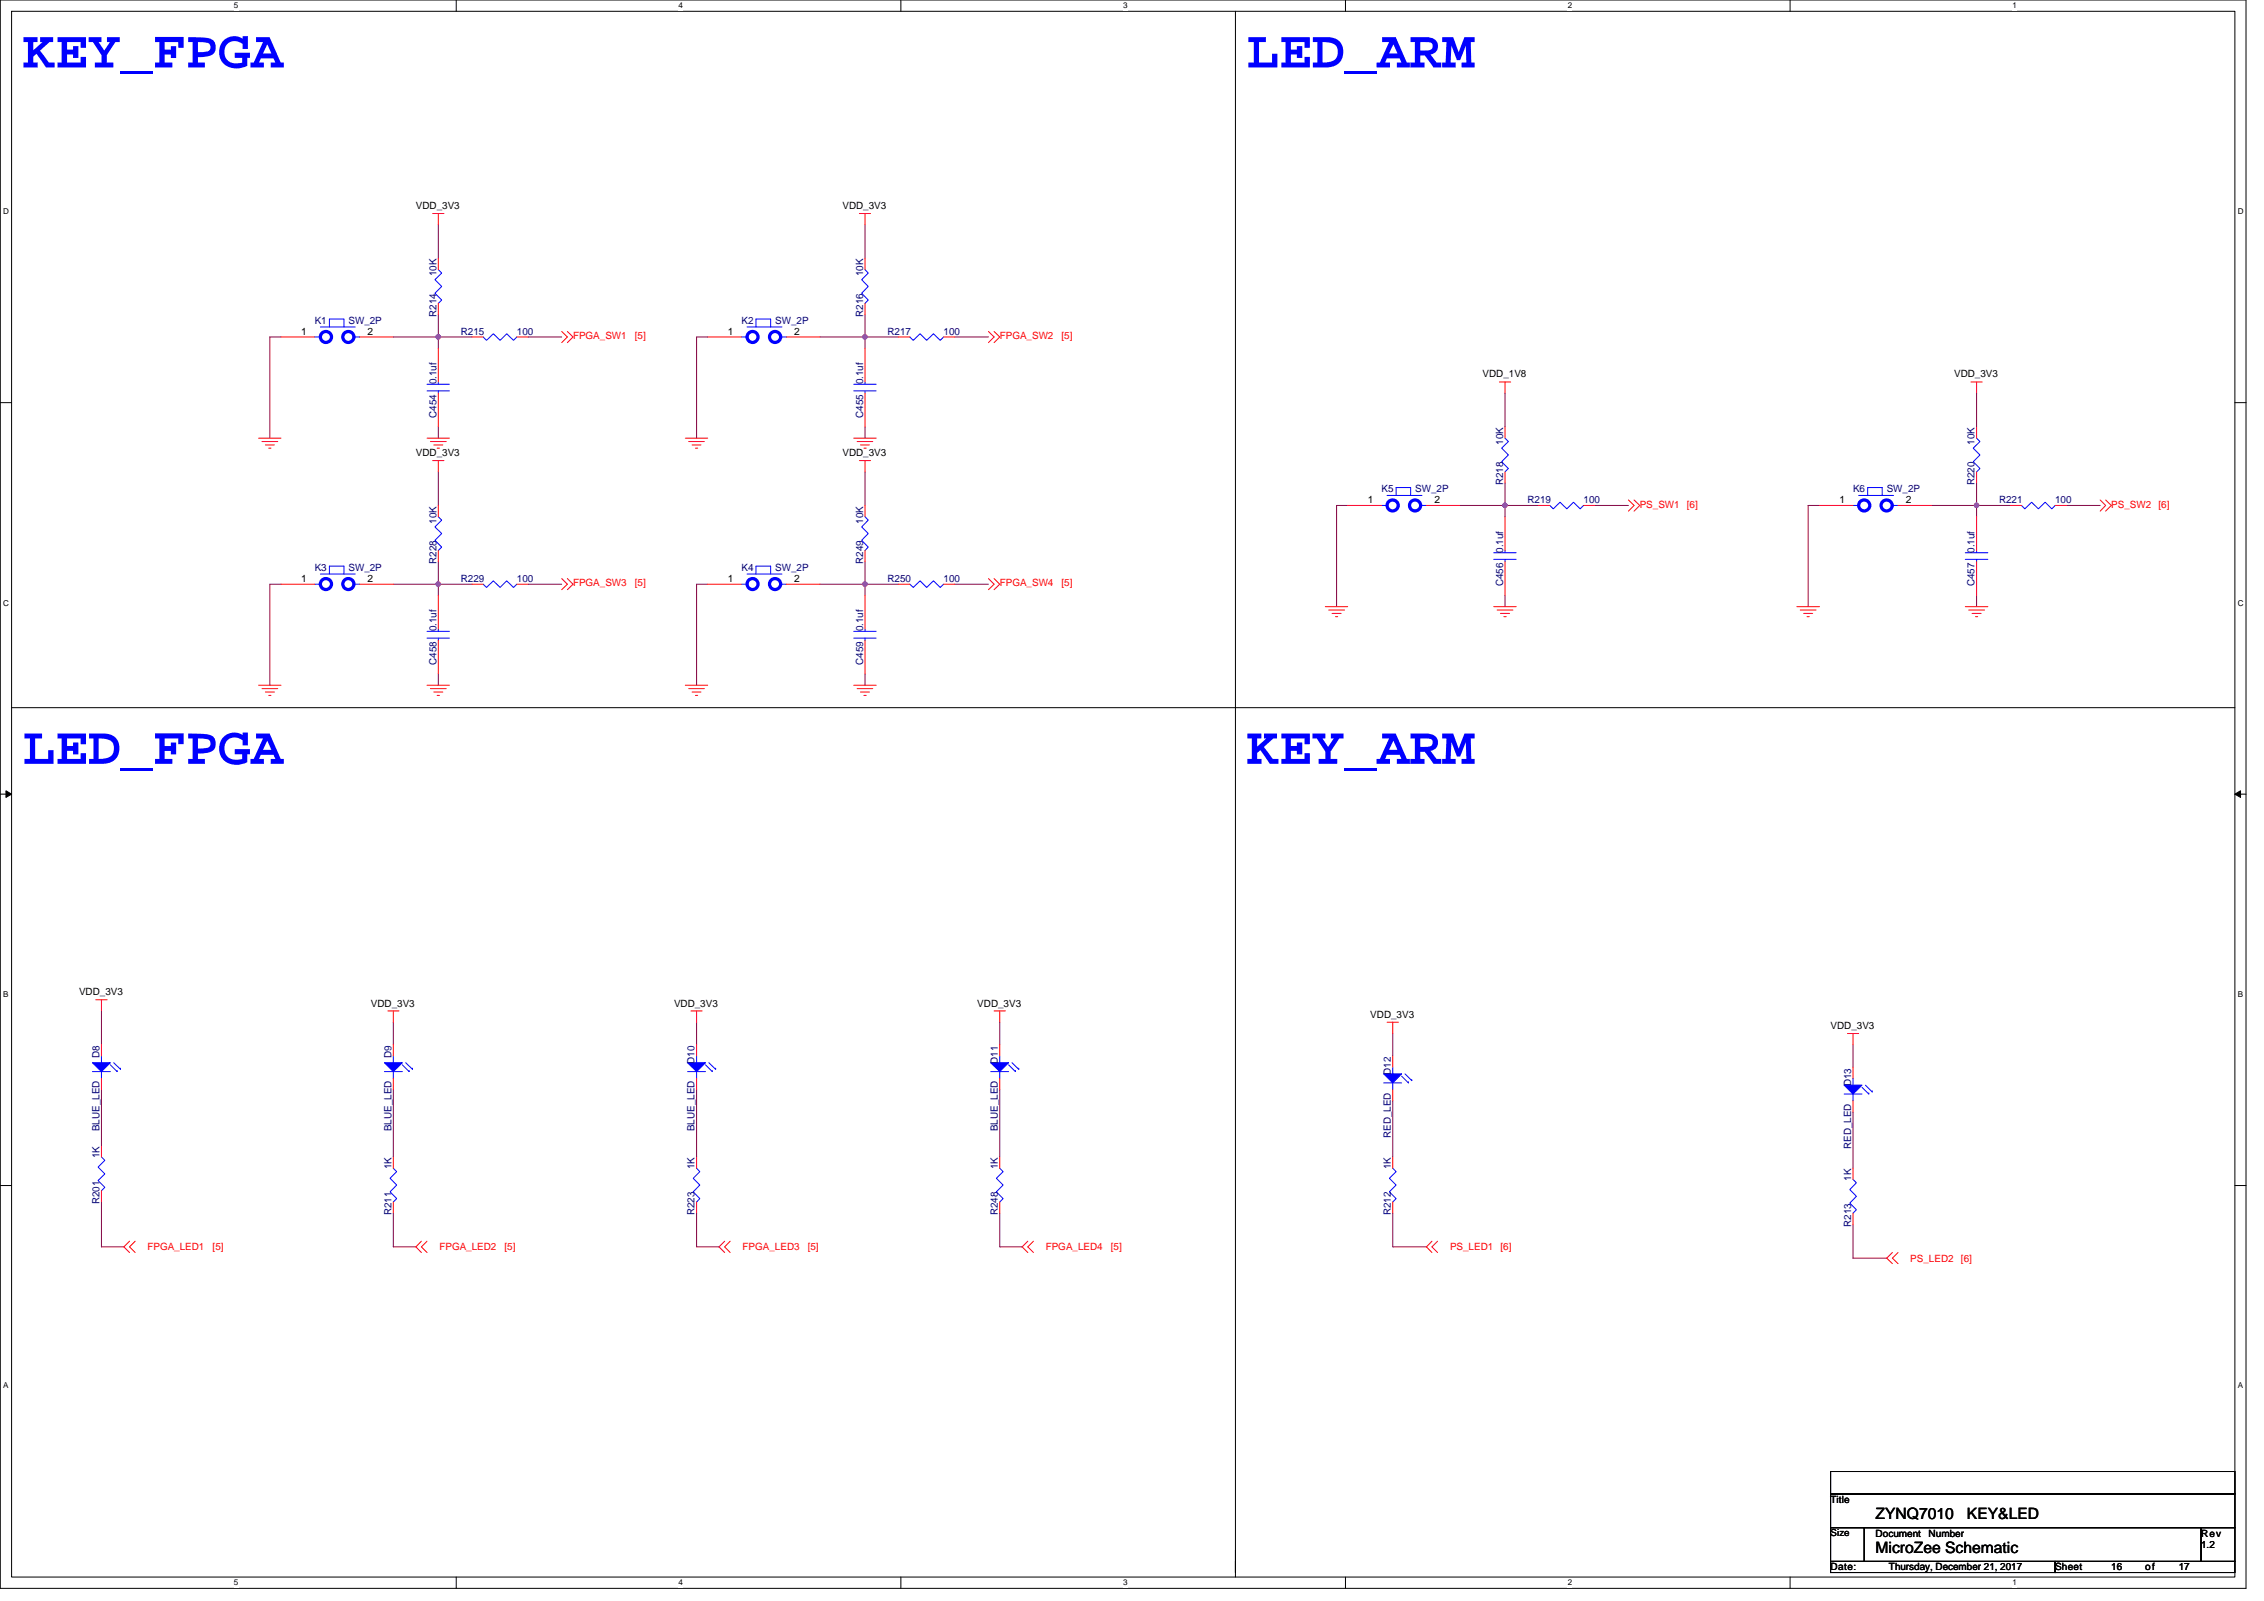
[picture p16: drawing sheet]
<svg xmlns="http://www.w3.org/2000/svg" width="297mm" height="210mm" viewBox="0 0 297 210" stroke-linecap="round" stroke-linejoin="round" font-family="sans-serif">
<defs><g id="words">
<g font-size="7.1" fill="#00f">
<text x="3" y="8.8">KEY_FPGA</text>
<text x="163.6" y="8.8">LED_ARM</text>
<text x="3" y="100.2">LED_FPGA</text>
<text x="163.6" y="100.2">KEY_ARM</text>
</g>
<g font-size="2.1">
<text x="246.1" y="203.7">MicroZee Schematic</text>
<text x="246.1" y="199.3">ZYNQ7010</text>
<text x="258.1" y="199.3">KEY&amp;LED</text>
</g>
<g font-size="1.3">
<text x="54.6" y="27.4">VDD_3V3</text>
<text x="110.5" y="27.4">VDD_3V3</text>
<text x="39.5" y="43.9">1</text>
<text x="48.2" y="43.9">2</text>
<text x="95.5" y="43.9">1</text>
<text x="104.2" y="43.9">2</text>
<text x="194.5" y="49.5">VDD_1V8</text>
<text x="256.4" y="49.5">VDD_3V3</text>
<text x="54.6" y="59.8">VDD_3V3</text>
<text x="110.5" y="59.8">VDD_3V3</text>
<text x="179.5" y="66">1</text>
<text x="188.2" y="66">2</text>
<text x="241.3" y="66">1</text>
<text x="250.1" y="66">2</text>
<text x="39.5" y="76.3">1</text>
<text x="48.2" y="76.3">2</text>
<text x="95.5" y="76.3">1</text>
<text x="104.2" y="76.3">2</text>
<text x="10.4" y="130.5">VDD_3V3</text>
<text x="48.7" y="132">VDD_3V3</text>
<text x="88.4" y="132">VDD_3V3</text>
<text x="128.2" y="132">VDD_3V3</text>
<text x="179.8" y="133.5">VDD_3V3</text>
<text x="240.2" y="135">VDD_3V3</text>
<text x="240.2" y="197.1">Title</text>
<text x="240.2" y="201.5">Size</text>
<text x="246.1" y="201.5">Document</text>
<text x="253" y="201.5">Number</text>
<text x="288.8" y="201.5">Rev</text>
<text x="288.8" y="203">1.2</text>
<text x="240.2" y="206">Date:</text>
<text x="247.8" y="206">Thursday, December 21, 2017</text>
<text x="269.6" y="206">Sheet</text>
<text x="277" y="206">16</text>
<text x="281.4" y="206">of</text>
<text x="285.9" y="206">17</text>
</g>
<g font-size="1.3" fill="#000080">
<text x="57.3" y="41.6" transform="rotate(-90 57.3 41.6)">R214</text>
<text x="57.3" y="36.3" transform="rotate(-90 57.3 36.3)">10K</text>
<text x="113.2" y="41.6" transform="rotate(-90 113.2 41.6)">R216</text>
<text x="113.2" y="36.3" transform="rotate(-90 113.2 36.3)">10K</text>
<text x="41.3" y="42.4">K1</text>
<text x="45.7" y="42.4">SW_2P</text>
<text x="60.4" y="43.9">R215</text>
<text x="67.8" y="43.9">100</text>
<text x="97.3" y="42.4">K2</text>
<text x="101.7" y="42.4">SW_2P</text>
<text x="116.4" y="43.9">R217</text>
<text x="123.8" y="43.9">100</text>
<text x="57.3" y="50.4" transform="rotate(-90 57.3 50.4)">0.1uf</text>
<text x="113.2" y="50.4" transform="rotate(-90 113.2 50.4)">0.1uf</text>
<text x="57.3" y="54.8" transform="rotate(-90 57.3 54.8)">C454</text>
<text x="113.2" y="54.8" transform="rotate(-90 113.2 54.8)">C455</text>
<text x="197.2" y="58.4" transform="rotate(-90 197.2 58.4)">10K</text>
<text x="259.1" y="58.4" transform="rotate(-90 259.1 58.4)">10K</text>
<text x="181.2" y="64.5">K5</text>
<text x="185.7" y="64.5">SW_2P</text>
<text x="197.2" y="63.6" transform="rotate(-90 197.2 63.6)">R218</text>
<text x="243.1" y="64.5">K6</text>
<text x="247.5" y="64.5">SW_2P</text>
<text x="259.1" y="63.6" transform="rotate(-90 259.1 63.6)">R220</text>
<text x="57.3" y="68.7" transform="rotate(-90 57.3 68.7)">10K</text>
<text x="113.2" y="68.7" transform="rotate(-90 113.2 68.7)">10K</text>
<text x="200.4" y="66">R219</text>
<text x="207.8" y="66">100</text>
<text x="262.3" y="66">R221</text>
<text x="269.6" y="66">100</text>
<text x="41.3" y="74.8">K3</text>
<text x="45.7" y="74.8">SW_2P</text>
<text x="57.3" y="74" transform="rotate(-90 57.3 74)">R228</text>
<text x="60.4" y="76.3">R229</text>
<text x="67.8" y="76.3">100</text>
<text x="97.3" y="74.8">K4</text>
<text x="101.7" y="74.8">SW_2P</text>
<text x="113.2" y="74" transform="rotate(-90 113.2 74)">R249</text>
<text x="116.4" y="76.3">R250</text>
<text x="123.8" y="76.3">100</text>
<text x="197.2" y="76.9" transform="rotate(-90 197.2 76.9)">C456</text>
<text x="197.2" y="72.5" transform="rotate(-90 197.2 72.5)">0.1uf</text>
<text x="259.1" y="76.9" transform="rotate(-90 259.1 76.9)">C457</text>
<text x="259.1" y="72.5" transform="rotate(-90 259.1 72.5)">0.1uf</text>
<text x="57.3" y="82.8" transform="rotate(-90 57.3 82.8)">0.1uf</text>
<text x="113.2" y="82.8" transform="rotate(-90 113.2 82.8)">0.1uf</text>
<text x="57.3" y="87.2" transform="rotate(-90 57.3 87.2)">C458</text>
<text x="113.2" y="87.2" transform="rotate(-90 113.2 87.2)">C459</text>
<text x="13.1" y="138.8" transform="rotate(-90 13.1 138.8)">D8</text>
<text x="51.4" y="138.8" transform="rotate(-90 51.4 138.8)">D9</text>
<text x="91.1" y="139.5" transform="rotate(-90 91.1 139.5)">D10</text>
<text x="130.9" y="139.5" transform="rotate(-90 130.9 139.5)">D11</text>
<text x="182.5" y="141" transform="rotate(-90 182.5 141)">D12</text>
<text x="242.9" y="142.5" transform="rotate(-90 242.9 142.5)">D13</text>
<text x="13.1" y="148.4" transform="rotate(-90 13.1 148.4)">BLUE_LED</text>
<text x="51.4" y="148.4" transform="rotate(-90 51.4 148.4)">BLUE_LED</text>
<text x="91.1" y="148.4" transform="rotate(-90 91.1 148.4)">BLUE_LED</text>
<text x="130.9" y="148.4" transform="rotate(-90 130.9 148.4)">BLUE_LED</text>
<text x="182.5" y="149.2" transform="rotate(-90 182.5 149.2)">RED_LED</text>
<text x="13.1" y="151.9" transform="rotate(-90 13.1 151.9)">1K</text>
<text x="51.4" y="153.4" transform="rotate(-90 51.4 153.4)">1K</text>
<text x="91.1" y="153.4" transform="rotate(-90 91.1 153.4)">1K</text>
<text x="130.9" y="153.4" transform="rotate(-90 130.9 153.4)">1K</text>
<text x="182.5" y="153.4" transform="rotate(-90 182.5 153.4)">1K</text>
<text x="242.9" y="154.8" transform="rotate(-90 242.9 154.8)">1K</text>
<text x="242.9" y="150.7" transform="rotate(-90 242.9 150.7)">RED_LED</text>
<text x="13.1" y="157.9" transform="rotate(-90 13.1 157.9)">R201</text>
<text x="51.4" y="159.4" transform="rotate(-90 51.4 159.4)">R211</text>
<text x="91.1" y="159.4" transform="rotate(-90 91.1 159.4)">R223</text>
<text x="130.9" y="159.4" transform="rotate(-90 130.9 159.4)">R248</text>
<text x="182.5" y="159.4" transform="rotate(-90 182.5 159.4)">R212</text>
<text x="242.9" y="160.9" transform="rotate(-90 242.9 160.9)">R213</text>
</g>
<g font-size="1.3" fill="#f00">
<text x="75.2" y="44.5">FPGA_SW1</text>
<text x="83.3" y="44.5">[5]</text>
<text x="131.2" y="44.5">FPGA_SW2</text>
<text x="139.3" y="44.5">[5]</text>
<text x="215.1" y="66.6">PS_SW1</text>
<text x="221.3" y="66.6">[6]</text>
<text x="277" y="66.6">PS_SW2</text>
<text x="283.2" y="66.6">[6]</text>
<text x="75.2" y="76.9">FPGA_SW3</text>
<text x="83.3" y="76.9">[5]</text>
<text x="131.2" y="76.9">FPGA_SW4</text>
<text x="139.3" y="76.9">[5]</text>
<text x="19.3" y="164">FPGA_LED1</text>
<text x="27.9" y="164">[5]</text>
<text x="57.7" y="164">FPGA_LED2</text>
<text x="66.2" y="164">[5]</text>
<text x="97.4" y="164">FPGA_LED3</text>
<text x="106" y="164">[5]</text>
<text x="137.2" y="164">FPGA_LED4</text>
<text x="145.8" y="164">[5]</text>
<text x="190.2" y="164">PS_LED1</text>
<text x="196.9" y="164">[6]</text>
<text x="250.6" y="165.5">PS_LED2</text>
<text x="257.3" y="165.5">[6]</text>
</g>
<g font-size="1.1">
<text x="30.7" y="1.1">5</text>
<text x="89" y="1.1">4</text>
<text x="147.4" y="1.1">3</text>
<text x="205.7" y="1.1">2</text>
<text x="264" y="1.1">1</text>
<text x=".4" y="28.1">D</text>
<text x="293.6" y="28.1">D</text>
<text x=".4" y="79.4">C</text>
<text x="293.6" y="79.4">C</text>
<text x=".4" y="130.8">B</text>
<text x="293.6" y="130.8">B</text>
<text x=".4" y="182.1">A</text>
<text x="293.6" y="182.1">A</text>
<text x="30.7" y="207.9">5</text>
<text x="89" y="207.9">4</text>
<text x="147.4" y="207.9">3</text>
<text x="205.7" y="207.9">2</text>
<text x="264" y="207.9">1</text>
</g>
</g></defs>
<path d="M0 0h294.7v208.3h-294.7zM1.5 1.5h291.7v205.3h-291.7z" fill="none" stroke="#000" stroke-width=".13"/>
<g fill="#fff">
<path d="M30.7 .1h.6v1.2h-.6z"/>
<path d="M30.7 207h.6v1.2h-.6z"/>
</g>
<path d="M59.9 0v1.5M59.9 206.8v1.5" fill="none" stroke="#000" stroke-width=".13"/>
<g fill="#fff">
<path d="M89 .1h.6v1.2h-.6z"/>
<path d="M89 207h.6v1.2h-.6z"/>
</g>
<path d="M118.2 0v1.5M118.2 206.8v1.5" fill="none" stroke="#000" stroke-width=".13"/>
<g fill="#fff">
<path d="M147.4 .1h.5v1.2h-.5z"/>
<path d="M147.4 207h.5v1.2h-.5z"/>
</g>
<path d="M176.5 0v1.5M176.5 206.8v1.5" fill="none" stroke="#000" stroke-width=".13"/>
<g fill="#fff">
<path d="M205.7 .1h.6v1.2h-.6z"/>
<path d="M205.7 207h.6v1.2h-.6z"/>
</g>
<path d="M234.9 0v1.5M234.9 206.8v1.5" fill="none" stroke="#000" stroke-width=".13"/>
<g fill="#fff">
<path d="M264 .1h.6v1.2h-.6z"/>
<path d="M264 207h.6v1.2h-.6z"/>
<path d="M.4 27.1h.8v1.2h-.8z"/>
<path d="M293.6 27.1h.7v1.2h-.7z"/>
<path d="M.4 78.5h.8v1.2h-.8z"/>
<path d="M293.6 78.5h.7v1.2h-.7z"/>
</g>
<path d="M0 52.8h1.5M293.2 52.8h1.5" fill="none" stroke="#000" stroke-width=".13"/>
<g fill="#fff">
<path d="M.4 129.8h.7v1.2h-.7z"/>
<path d="M293.6 129.8h.7v1.2h-.7z"/>
</g>
<path d="M0 104.2h1.5M293.2 104.2h1.5" fill="none" stroke="#000" stroke-width=".13"/>
<path d="M.8 103.7l.7 .5-.7 .4zM293.2 104.2l.8-.5v.9z" fill="#000" stroke="#000" stroke-width=".13"/>
<g fill="#fff">
<path d="M.4 181.1h.7v1.2h-.7z"/>
<path d="M293.6 181.1h.7v1.2h-.7z"/>
</g>
<path d="M162.1 1.5v204.7v-1.4M1.5 92.8h291.7M0 155.5h1.5M293.2 155.5h1.5M240.2 193h53v2.9h-53zM240.2 195.9h53v4.5h-53zM162.1 203.3v3.5M240.2 200.4h4.4v4.4h-4.4zM240.2 204.8h29.4v1.4h-29.4zM244.6 200.4h44.2v4.4h-44.2zM269.6 204.8h23.6v1.4h-23.6zM288.8 200.4h4.4v4.4h-4.4z" fill="none" stroke="#000" stroke-width=".13"/>
<g fill="none" stroke="#800040" stroke-width=".13">
<path d="M57.5 29.5v4.4M113.5 29.5v4.4M36.9 44.2h-1.5v13.3M51.6 44.2h5.9M57.5 41.3v2.9M57.5 56v1.5M57.5 44.2v1.5M57.5 44.2h4.4M69.3 44.2h4.4M92.9 44.2h-1.5v13.3M107.6 44.2h5.9M113.5 44.2h4.4"/>
<path d="M113.5 41.3v2.9M113.5 44.2v1.5M113.5 56v1.5M125.3 44.2h4.4M197.5 51.6v4.4M259.3 51.6v4.4M36.9 76.6h-1.5v13.3M51.6 76.6h5.9M57.5 61.9v4.4M57.5 73.7v2.9M57.5 76.6v1.5M57.5 76.6h4.4"/>
<path d="M69.3 76.6h4.4M92.9 76.6h-1.5v13.3M107.6 76.6h5.9M113.5 61.9v4.4M113.5 73.7v2.9M113.5 76.6v1.5M113.5 76.6h4.4M125.3 76.6h4.4M176.8 66.3h-1.4v13.3M191.6 66.3h5.9M197.5 63.4v2.9M197.5 66.3v1.5"/>
<path d="M197.5 78.1v1.5M197.5 66.3h4.4M209.3 66.3h4.4M238.7 66.3h-1.5v13.3M253.4 66.3h5.9M259.3 66.3h4.5M259.3 63.4v2.9M259.3 78.1v1.5M259.3 66.3v1.5M271.1 66.3h4.4M57.5 88.4v1.5M113.5 88.4v1.5"/>
<path d="M13.3 132.6v4.4M51.6 134.1v2.9M91.4 134.1v2.9M131.2 134.1v2.9M182.7 135.6v2.9M243.1 137v3M13.3 157.6v5.9h3M13.3 142.9v7.4M51.6 159.1v4.4h3M51.6 142.9v8.8M91.4 159.1v4.4h2.9M91.4 142.9v8.8"/>
<path d="M131.2 159.1v4.4h2.9M131.2 142.9v8.8M182.7 159.1v4.4h4.5M182.7 144.4v7.3M243.1 145.9v7.3M243.1 160.6v4.4h4.4"/>
</g>
<g fill="#f0f" stroke="#f0f" stroke-width=".13">
<circle cx="57.5" cy="44.2" r=".29"/>
<circle cx="113.5" cy="44.2" r=".29"/>
<circle cx="197.4" cy="66.3" r=".29"/>
<circle cx="259.3" cy="66.3" r=".29"/>
<circle cx="57.5" cy="76.6" r=".29"/>
<circle cx="113.5" cy="76.6" r=".29"/>
</g>
<g fill="none" stroke="#f00" stroke-width=".13">
<path d="M56.8 28h1.4M57.5 28v1.5M57.5 33.9v1.5M57.5 39.8v1.5M112.8 28h1.4M113.5 28v1.5M113.5 33.9v1.5M113.5 39.8v1.5M33.9 57.5h3M34.4 57.9h2M34.8 58.4h1.2M35.3 58.8h.3"/>
<path d="M36.9 44.2h4.4M47.2 44.2h4.4M56 57.5h3M56.5 57.9h2M56.9 58.4h1.2M57.4 58.8h.3M57.5 51.6v4.4M57.5 45.7v4.4M61.9 44.2h1.5M67.8 44.2h1.5M73.7 43.5l.7 .7-.7 .7M74.4 43.5l.8 .7-.8 .7"/>
<path d="M89.9 57.5h3M90.4 57.9h2M90.8 58.4h1.2M91.2 58.8h.3M92.9 44.2h4.4M103.2 44.2h4.4M112 57.5h3M112.5 57.9h2M112.9 58.4h1.2M113.3 58.8h.3M113.5 51.6v4.4M113.5 45.7v4.4"/>
<path d="M117.9 44.2h1.5M123.8 44.2h1.5M129.7 43.5l.7 .7-.7 .7M130.4 43.5l.8 .7-.8 .7M196.7 50.1h1.5M197.5 56v1.5M197.5 50.1v1.5M258.6 50.1h1.5M259.3 56v1.5M259.3 50.1v1.5M36.9 76.6h4.4M47.2 76.6h4.4"/>
<path d="M56.8 60.4h1.4M57.5 60.4v1.5M57.5 66.3v1.5M57.5 72.2v1.5M57.5 78.1v4.4M61.9 76.6h1.5M67.8 76.6h1.5M73.7 75.9l.7 .7-.7 .7M74.4 75.9l.8 .7-.8 .7M92.9 76.6h4.4M103.2 76.6h4.4M112.8 60.4h1.4"/>
<path d="M113.5 60.4v1.5M113.5 66.3v1.5M113.5 72.2v1.5M113.5 78.1v4.4M117.9 76.6h1.5M123.8 76.6h1.5M129.7 75.9l.7 .7-.7 .7M130.4 75.9l.8 .7-.8 .7M173.9 79.6h2.9M176.8 66.3h4.4M187.2 66.3h4.4M196 79.6h2.9"/>
<path d="M197.5 61.9v1.5M197.5 73.7v4.4M197.5 67.8v4.4M201.9 66.3h1.4M207.8 66.3h1.5M213.7 65.6l.7 .7-.7 .7M214.4 65.6l.7 .7-.7 .7M235.8 79.6h2.9M238.7 66.3h4.4M249 66.3h4.4M257.8 79.6h3M259.3 73.7v4.4"/>
<path d="M259.3 67.8v4.4M259.3 61.9v1.5M263.8 66.3h1.4M269.6 66.3h1.5M275.5 65.6l.8 .7-.8 .7M276.3 65.6l.7 .7-.7 .7M33.9 89.9h3M34.4 90.3h2M34.8 90.8h1.2M35.3 91.2h.3M56 89.9h3M56.5 90.3h2"/>
<path d="M56.9 90.8h1.2M57.4 91.2h.3M57.5 84v4.4M89.9 89.9h3M90.4 90.3h2M90.8 90.8h1.2M91.2 91.2h.3M112 89.9h3M112.5 90.3h2M112.9 90.8h1.2M113.3 91.2h.3M113.5 84v4.4"/>
<path d="M174.3 80h2.1M174.8 80.5h1.2M175.2 80.9h.3M196.4 80h2.1M196.9 80.5h1.2M197.3 80.9h.3M236.2 80h2.1M236.6 80.5h1.2M237.1 80.9h.3M258.3 80h2.1M258.7 80.5h1.2M259.2 80.9h.3"/>
<path d="M12.6 131.1h1.5M13.3 131.1v1.5M13.3 137v1.5M50.9 132.6h1.4M51.6 132.6v1.5M51.6 137v1.5M90.7 132.6h1.4M91.4 137v1.5M91.4 132.6v1.5M130.4 132.6h1.5M131.2 132.6v1.5M131.2 137v1.5"/>
<path d="M182 134.1h1.5M182.7 134.1v1.5M182.7 138.5v1.5M242.4 135.6h1.5M243.1 135.6v1.4M243.1 140v1.4M13.3 150.3v1.4M13.3 156.2v1.4M13.3 141.4v1.5M51.6 141.4v1.5M51.6 151.7v1.5M51.6 157.6v1.5"/>
<path d="M91.4 141.4v1.5M91.4 151.7v1.5M91.4 157.6v1.5M131.2 141.4v1.5M131.2 151.7v1.5M131.2 157.6v1.5M182.7 142.9v1.5M182.7 151.7v1.5M182.7 157.6v1.5M243.1 153.2v1.5M243.1 159.1v1.5M243.1 144.4v1.5"/>
<path d="M17 162.8l-.7 .7 .7 .8M17.7 162.8l-.7 .7 .7 .8M55.3 162.8l-.7 .7 .7 .8M56 162.8l-.7 .7 .7 .8M95.1 162.8l-.8 .7 .8 .8M95.8 162.8l-.7 .7 .7 .8M134.8 162.8l-.7 .7 .7 .8M135.6 162.8l-.8 .7 .8 .8M187.9 162.8l-.7 .7 .7 .8M188.6 162.8l-.7 .7 .7 .8M248.3 164.3l-.8 .7 .8 .7M249 164.3l-.7 .7 .7 .7"/>
</g>
<g fill="none" stroke="#00f" stroke-width=".13">
<path d="M57.5 35.4l.5 .4-.9 .9 .9 .9-.9 .9 .9 .8-.5 .5M113.5 35.4l.4 .4-.9 .9 .9 .9-.9 .9 .9 .8-.4 .5M41.3 44.2h.7M42 42.9h4.6M43.2 42.9v-1.1h1.9v1.1M46.5 44.2h.7M56 51.3h3M56 50.4h3M57.5 51.3v.3M57.5 50.1v.3M63.4 44.2l.4 .4 .9-.8 .9 .8 .9-.8 .9 .8 .4-.4M97.3 44.2h.7"/>
<path d="M98 42.9h4.6M99.2 42.9v-1.1h1.9v1.1M102.4 44.2h.8M112 51.3h3M112 50.4h3M113.5 51.3v.3M113.5 50.1v.3M119.4 44.2l.4 .4 .9-.8 .9 .8 .9-.8 .9 .8 .4-.4M197.5 57.5l.4 .4-.9 .9 .9 .9-.9 .9 .9 .8-.4 .5M259.3 57.5l.5 .4-.9 .9 .9 .9-.9 .9 .9 .8-.5 .5M41.3 76.6h.7M42 75.3h4.6"/>
<path d="M43.2 75.3v-1h1.9v1M46.5 76.6h.7M57.5 67.8l.5 .4-.9 .9 .9 .9-.9 .9 .9 .9-.5 .4M63.4 76.6l.4 .4 .9-.8 .9 .8 .9-.8 .9 .8 .4-.4M97.3 76.6h.7M98 75.3h4.6M99.2 75.3v-1h1.9v1M102.4 76.6h.8M113.5 67.8l.4 .4-.9 .9 .9 .9-.9 .9 .9 .9-.4 .4M119.4 76.6l.4 .4 .9-.8 .9 .8 .9-.8 .9 .8 .4-.4M181.2 66.3h.8M182 65h4.6"/>
<path d="M183.2 65v-1.1h1.9v1.1M186.4 66.3h.8M196 73.4h2.9M196 72.5h2.9M197.5 73.4v.3M197.5 72.2v.3M203.3 66.3l.5 .4 .9-.8 .9 .8 .8-.8 .9 .8 .5-.4M243.1 66.3h.8M243.9 65h4.5M245 65v-1.1h1.9v1.1M248.3 66.3h.7M257.8 73.4h3"/>
<path d="M257.8 72.5h3M259.3 73.4v.3M259.3 72.2v.3M265.2 66.3l.5 .4 .8-.8 .9 .8 .9-.8 .9 .8 .4-.4M56 83.7h3M56 82.8h3M57.5 83.7v.3M57.5 82.5v.3M112 83.7h3M112 82.8h3M113.5 83.7v.3M113.5 82.5v.3"/>
<path d="M13.3 138.5v.9M14.5 139.7l.9 .8v-.1M14.9 139.4l.9 .9v-.2M51.6 138.5v.9M52.8 139.7l.9 .8v-.1M53.2 139.4l.9 .9v-.2M91.4 138.5v.9M92.6 139.7l.8 .8v-.1M93 139.4l.9 .9v-.2M131.2 138.5v.9M132.3 139.7l.9 .8v-.1M132.8 139.4l.9 .9v-.2"/>
<path d="M182.7 140v.8M12.1 140.5h2.4M13.3 151.7l.5 .5-.9 .9 .9 .9-.9 .8 .9 .9-.5 .5M13.3 140.5v.9M50.4 140.5h2.4M51.6 140.5v.9M51.6 153.2l.4 .5-.8 .8 .8 .9-.8 .9 .8 .9-.4 .4M90.2 140.5h2.4M91.4 140.5v.9M91.4 153.2l.4 .5-.9 .8 .9 .9-.9 .9 .9 .9-.4 .4M130 140.5h2.3M131.2 140.5v.9"/>
<path d="M131.2 153.2l.4 .5-.9 .8 .9 .9-.9 .9 .9 .9-.4 .4M181.5 142h2.4M182.7 142v.9M182.7 153.2l.5 .5-.9 .8 .9 .9-.9 .9 .9 .9-.5 .4M183.9 141.1l.9 .9v-.1M184.3 140.8l.9 .9v-.1M242 143.5h2.3M243.1 154.7l.5 .4-.9 .9 .9 .9-.9 .9 .9 .9-.5 .4M243.1 141.4v.9M243.1 143.5v.9M244.3 142.6l.9 .9v-.2M244.7 142.3l.9 .9v-.1"/>
</g>
<g fill="none" stroke="#00f" stroke-width=".42">
<circle cx="42.8" cy="44.2" r=".73"/>
<circle cx="45.7" cy="44.2" r=".73"/>
<circle cx="98.7" cy="44.2" r=".72"/>
<circle cx="101.7" cy="44.2" r=".73"/>
<circle cx="42.8" cy="76.6" r=".73"/>
<circle cx="45.7" cy="76.6" r=".73"/>
<circle cx="98.7" cy="76.6" r=".72"/>
<circle cx="101.7" cy="76.6" r=".73"/>
<circle cx="182.7" cy="66.3" r=".73"/>
<circle cx="185.7" cy="66.3" r=".73"/>
<circle cx="244.6" cy="66.3" r=".73"/>
<circle cx="247.5" cy="66.3" r=".73"/>
</g>
<g fill="#00f" stroke="#00f" stroke-width=".13">
<path d="M181.5 140.8h2.4l-1.2 1.2z" fill-rule="evenodd"/>
<path d="M242 142.3h2.3l-1.2 1.2z" fill-rule="evenodd"/>
<path d="M50.4 139.4h2.4l-1.2 1.1z" fill-rule="evenodd"/>
<path d="M90.2 139.4h2.4l-1.2 1.1z" fill-rule="evenodd"/>
<path d="M130 139.4h2.3l-1.1 1.1z" fill-rule="evenodd"/>
<path d="M12.1 139.4h2.4l-1.2 1.1z" fill-rule="evenodd"/>
</g>
<use href="#words"/>
</svg>
